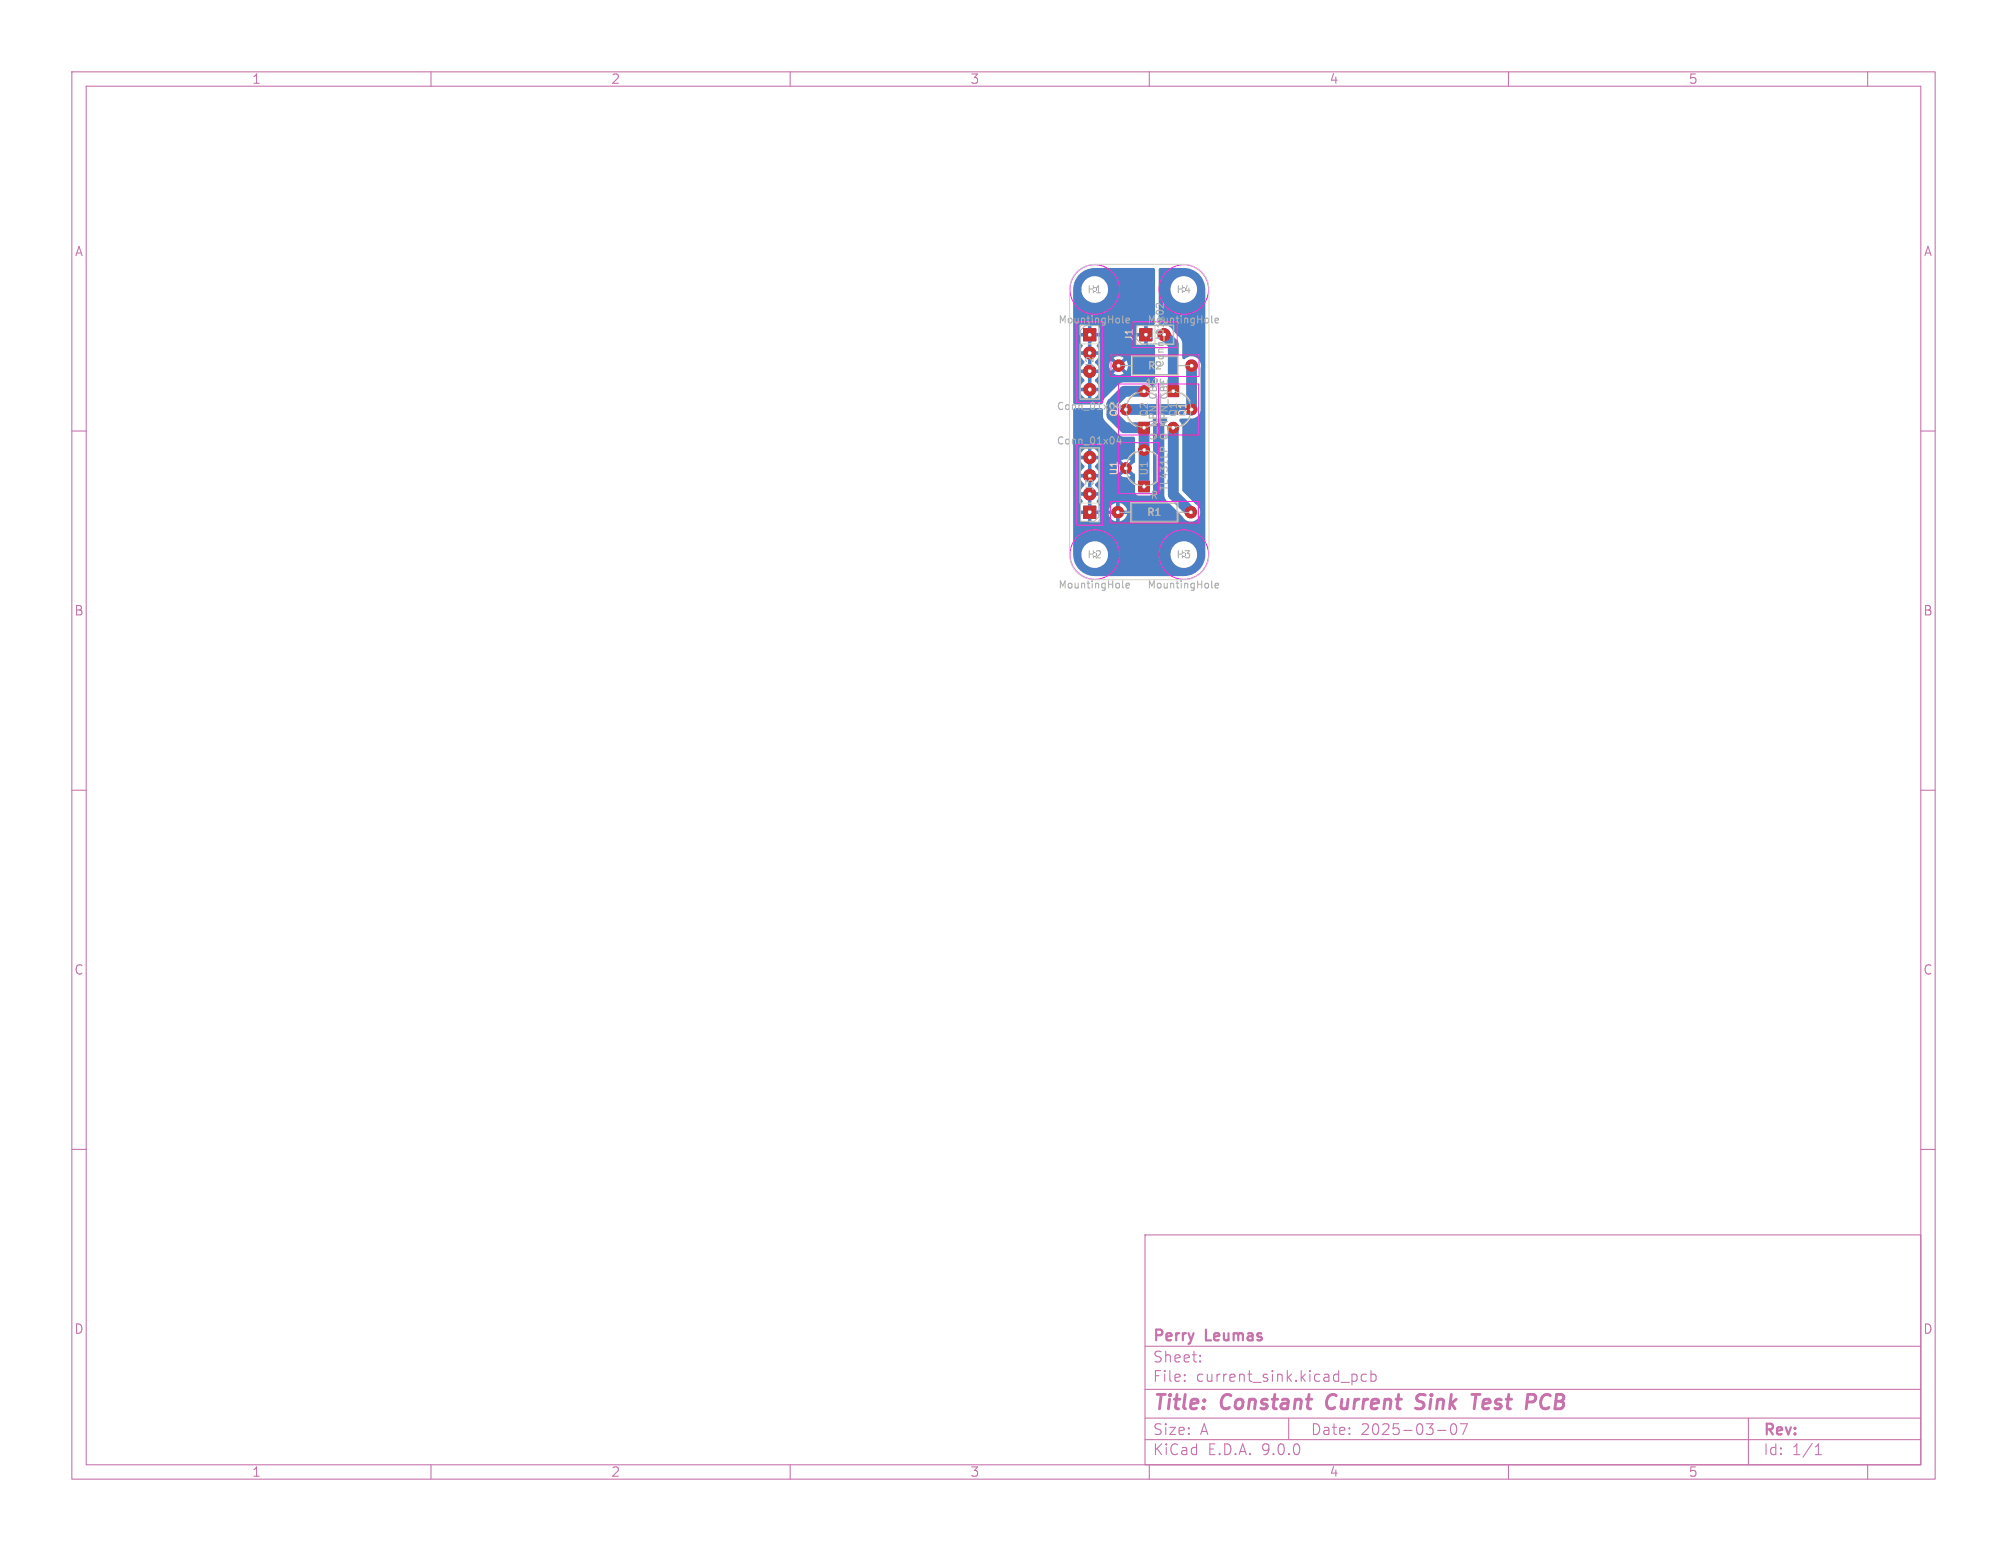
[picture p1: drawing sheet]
<svg xmlns="http://www.w3.org/2000/svg" width="279mm" height="216mm" viewBox="0 0 279 216" stroke-linecap="round" stroke-linejoin="round" font-family="sans-serif">
<defs><g id="words">
<g font-size="2.8" fill="#c872ab">
<text x="160.4" y="196.8">Title:</text>
<text x="170.1" y="196.8">Constant</text>
<text x="185.5" y="196.8">Current</text>
<text x="198.8" y="196.8">Sink</text>
<text x="207.4" y="196.8">Test</text>
<text x="215.7" y="196.8">PCB</text>
</g>
<g font-size="2.1" fill="#c872ab">
<text x="160.4" y="189.9">Sheet:</text>
<text x="160.4" y="187.1">Perry</text>
<text x="167.9" y="187.1">Leumas</text>
<text x="160.4" y="192.6">File:</text>
<text x="166.5" y="192.6">current_sink.kicad_pcb</text>
<text x="160.4" y="202.8">KiCad</text>
<text x="160.4" y="200">Size:</text>
<text x="167" y="200">A</text>
<text x="168.1" y="202.8">E.D.A.</text>
<text x="175.7" y="202.8">9.0.0</text>
<text x="182.4" y="200">Date:</text>
<text x="189.4" y="200">2025-03-07</text>
<text x="245.4" y="200.2">Rev:</text>
<text x="245.4" y="202.8">Id:</text>
<text x="249.5" y="202.8">1/1</text>
</g>
<g font-size="1.8" fill="#c872ab">
<text x="35" y="11.9">1</text>
<text x="85" y="11.9">2</text>
<text x="135" y="11.9">3</text>
<text x="185" y="11.9">4</text>
<text x="235" y="11.9">5</text>
<text x="10.3" y="35.9">A</text>
<text x="267.7" y="35.9">A</text>
<text x="10.3" y="85.9">B</text>
<text x="267.7" y="85.9">B</text>
<text x="10.3" y="135.9">C</text>
<text x="267.7" y="135.9">C</text>
<text x="10.3" y="185.9">D</text>
<text x="267.7" y="185.9">D</text>
<text x="35" y="205.8">1</text>
<text x="85" y="205.8">2</text>
<text x="135" y="205.8">3</text>
<text x="185" y="205.8">4</text>
<text x="235" y="205.8">5</text>
</g>
<g font-size="1.4" fill="#fff">
<text x="151.3" y="41">H1</text>
<text x="163.7" y="41">H4</text>
<text x="159.8" y="47.3">J1</text>
<text x="152.4" y="51.4" transform="rotate(-90 152.4 51.4)">J2</text>
<text x="162.2" y="51.3" transform="rotate(-90 162.2 51.3)">Conn_01x02</text>
<text x="152.4" y="68.5" transform="rotate(-90 152.4 68.5)">J3</text>
<text x="151.3" y="77.9">H2</text>
<text x="163.7" y="77.9">H3</text>
</g>
<g font-size="1.4" fill="#afafaf">
<text x="147.3" y="45.2">MountingHole</text>
<text x="159.7" y="45.2">MountingHole</text>
<text x="159.3" y="54">12k</text>
<text x="159.7" y="51.6">R2</text>
<text x="147" y="57.3">Conn_01x04</text>
<text x="155.8" y="58.1" transform="rotate(-90 155.8 58.1)">Q2</text>
<text x="160" y="58.1" transform="rotate(-90 160 58.1)">Q2</text>
<text x="164.1" y="58.1" transform="rotate(-90 164.1 58.1)">Q1</text>
<text x="165.3" y="58.1" transform="rotate(-90 165.3 58.1)">Q1</text>
<text x="147" y="62.1">Conn_01x04</text>
<text x="161.3" y="61.4" transform="rotate(-90 161.3 61.4)">Q_NPN_CBE</text>
<text x="162.8" y="61.4" transform="rotate(-90 162.8 61.4)">Q_NPN_CBE</text>
<text x="160" y="66.3" transform="rotate(-90 160 66.3)">U1</text>
<text x="160.1" y="69.7">R</text>
<text x="162.8" y="68.4" transform="rotate(-90 162.8 68.4)">TL431LP</text>
<text x="159.6" y="72">R1</text>
<text x="147.3" y="82.1">MountingHole</text>
<text x="159.7" y="82.1">MountingHole</text>
</g>
<g font-size="1.4" fill="#f2eda1">
<text x="157.9" y="47.6" transform="rotate(-90 157.9 47.6)">J1</text>
<text x="155.8" y="66.3" transform="rotate(-90 155.8 66.3)">U1</text>
</g>
</g></defs>
<g fill="none" stroke="#c872ab" stroke-width=".15">
<path d="M10 10h259.4v195.9h-259.4zM12 12h255.4v191.9h-255.4zM60 10v2M110 10v2M160 10v2M210 10v2M260 10v2M10 60h2M267.4 60h2M10 110h2M267.4 110h2M10 160h2"/>
<path d="M159.4 171.9h108v32h-108zM267.4 160h2M159.4 197.4h108M159.4 193.4h108M159.4 187.4h108M164.9 192.1l.1 .1-.1 .1M164.9 192.1v.1v.1M164.9 191.4v.1M164.9 192.1v.2M164.9 191.4h.1l-.1 .1M167.1 189.4v.1v.1M167.1 189.4l-.1 .1 .1 .1"/>
<path d="M167.1 188.7v.1M167.1 189.4v.2M167.1 188.7h-.1l.1 .1M179.4 197.4v3M188.4 191.3h.2l.3 .3v.5l-.3 .2h-.2M190.2 191.4l-.4-.1-.3 .3v.4l.1 .2 .2 .1 .4-.1M190.9 191.4l.4-.1 .3 .3v.4l-.2 .2-.1 .1-.4-.1M190.9 190.8v1.5M200.1 199.1h1.2M202.1 198.3a.36 .36 0 0 1 .6 .2 .77 .77 0 0 1-.4 1.2 1 1 0 0 1-.2-1.4zM203.3 198.2h1l-.7 1.5M243.4 197.4v6.5"/>
<path d="M60 203.9v2M110 203.9v2M159.4 200.4h108M160 203.9v2M210 203.9v2M252.7 202.5h.9M252.7 201.4l.4-.4v1.5M260 203.9v2"/>
</g>
<path d="M185 194.4a1.27 1.27 0 0 0-.1 1.6M198.1 195.9a.85 .85 0 0 1-1.1 .1M198.1 194.1h-.4a.49 .49 0 0 0-.5 .4 .49 .49 0 0 0 .3 .6l.6 .1M204.9 194.1h1.1M207.2 194.8l-.6 .1-.1 .2-.1 .7 .1 .2 .2 .1h.3M207.4 195.2l-1 .2M215 194.2a1.28 1.28 0 0 0-.2 1.8l.2 .1" fill="none" stroke="#c872ab" stroke-width=".4"/>
<g fill="#4d7fc4" stroke="#4d7fc4" stroke-width=".14">
<path d="M158.7 45.8h1.7v1.7h-1.7z"/>
<path d="M158.5 67h1.5v1.5h-1.5z"/>
<path d="M150.9 45.8h1.6v1.7h-1.6z"/>
<path d="M162.6 53.7h1.5v1.5h-1.5z"/>
<path d="M150.9 70.4h1.6v1.8h-1.6z"/>
<path d="M158.5 58.8h1.5v1.5h-1.5z"/>
<circle cx="155.7" cy="50.9" r=".8"/>
<circle cx="165.9" cy="50.9" r=".8"/>
<circle cx="162.1" cy="46.6" r=".85"/>
<circle cx="156.7" cy="65.2" r=".75"/>
<circle cx="159.3" cy="62.6" r=".75"/>
<circle cx="151.7" cy="49.1" r=".85"/>
<circle cx="151.7" cy="51.7" r=".85"/>
<circle cx="151.7" cy="54.2" r=".85"/>
<circle cx="165.9" cy="57" r=".75"/>
<circle cx="163.3" cy="59.5" r=".75"/>
<circle cx="165.8" cy="71.3" r=".8"/>
<circle cx="155.6" cy="71.3" r=".8"/>
<circle cx="151.7" cy="68.8" r=".85"/>
<circle cx="151.7" cy="66.2" r=".85"/>
<circle cx="151.7" cy="63.7" r=".85"/>
<circle cx="156.7" cy="57" r=".75"/>
<circle cx="159.3" cy="54.5" r=".75"/>
</g>
<path d="M154.8 57.8l1.7 1.7h2.8v8.2M156.7 57h9.2M159.3 54.5h-2.8l-1.7 1.7M162.1 46.6l1.2 1.3v6.6M163.3 59.5v9.4l2.5 2.4M165.9 50.9v6.1" fill="none" stroke="#4d7fc4" stroke-width="1.5"/>
<g fill="#4d7fc4">
<path d="M151.4 52.1h.6v1.7h-.6z"/>
<path d="M151.4 47h.6v1.7h-.6z"/>
<path d="M150.2 38.3a3 3 0 0 1 2.2-1h8.2l.2 .2v7.6l-.2 .2h-.8v.9h-.5v-.9h-.9l-.2 .4v.7h.9v.5h-.9v.7l.1 .2 .3 .1 .7 .1v-1h.5v1l.8-.1 .2 .2v5.7l-.2 .1h-.1l-.6-.5-.5-.2h-3.2l-.5 .3-1.9 1.9-.4 .9h-3.8l-.2-.2v-10.4h.9v.7h1v.5h-1l.1 .8a.44 .44 0 0 1 .3 .6l-.3 .6h.9v.5h-.9l.1 .4 .5 .6-.1 .2-.4 .4-.1 .4h.9v.5h-.9l.1 .5 .5 .5-.1 .2-.4 .4-.1 .5h.9v.5h-.9a1.34 1.34 0 0 0 1 1v-.8h.6v.8a1.34 1.34 0 0 0 1-1h-.9v-.5h.9l-.1-.5-.5-.5 .1-.2 .4-.4 .1-.5h-.9v-.5h.9l-.3-.6h1.7l.1 .4 .1 .4 .7-.7 .1 .2 .3 .2-.7 .7a1.29 1.29 0 0 0 1.4 0l-.6-.7 .2-.2 .1-.2 .7 .7a1.29 1.29 0 0 0 0-1.4l-.7 .7-.1-.3-.2-.1 .6-.7a1.29 1.29 0 0 0-1.4 0l.7 .7-.2 .1-.2 .3-.7-.7-.2 .6h-1.7l-.2-.3-.1-.1 .5-.6 .1-.4h-.9v-.5h.9l-.3-.6a.48 .48 0 0 1 .3-.6v-.8h-.9v-.5h.9v-.8l-.2-.3h-.8v.9h-.6v-.9h-.8l-.3 .4h-.9v-5.5h1.1v.2a1.85 1.85 0 0 0 2.9 1.5 1.85 1.85 0 0 0 0-3.2 1.85 1.85 0 0 0-2.9 1.5h-1.1l.3-1.1z"/>
<path d="M151.4 69.2h.6v1.7h-.6z"/>
<path d="M151.4 64.1h.6v1.7h-.6z"/>
<path d="M161.4 37.4l3.4-.1a3 3 0 0 1 3 3v36.9a3 3 0 0 1-3 3h-12.4a3 3 0 0 1-3-3.1h1.1v.2a1.85 1.85 0 0 0 2 1.8 1.85 1.85 0 0 0 1.8-2h8.6v.2a1.85 1.85 0 0 0 2.9 1.5 1.85 1.85 0 0 0 0-3.2 1.85 1.85 0 0 0-2.9 1.5h-8.6l-.1-.3a1.85 1.85 0 0 0-1.9-1.5 1.85 1.85 0 0 0-1.8 1.8h-1.1v-6.7h.9v.7h1v.5h-1l.1 .7 .1 .2 .2 .1 .7 .1v-1h.6v1l.7-.1 .2-.1 .1-.2v-.7h-.9v-.5h3.2l-.1 .1 .1 .4h-.9a1.29 1.29 0 0 0 1 1v-1l.2 .1 .3-.1v1a1.29 1.29 0 0 0 1-1h-1l.1-.2-.1-.3 1-.1a1.29 1.29 0 0 0-1-1v1l-.2-.1-.3 .1-.1-1a1.29 1.29 0 0 0-1 1.1h-1.3v-.9a.44 .44 0 0 1-.3-.6l.3-.6h-.9v-.5h.9l-.1-.4-.5-.6 .1-.2 .4-.4 .1-.4h-.9v-.5h.9l-.1-.5-.5-.5 .5-.6 .1-.5h-.9v-.5h.9a1.34 1.34 0 0 0-1-1v.8h-.6v-.8a1.34 1.34 0 0 0-1 1h.9v.5h-.9l.1 .5 .5 .5-.1 .2-.4 .4-.1 .5h.9v.5h-.9l.1 .4 .5 .6-.1 .1-.4 .5-.1 .4h.9v.5h-.9l.3 .6a.48 .48 0 0 1-.3 .6l-.1 .2h-.9v-13.3l.1-.2 .1-.1h3.8l.1 .2v.9l.2 .6 2 2 .5 .3 1.7 .1 .1 3.3-.1 .2-.8 .7v-.2l-.3-.1 .6-.7a1.24 1.24 0 0 0-1.4 0l.7 .7-.2 .1-.2 .2-.6-.6a1.24 1.24 0 0 0 0 1.4l.6-.7 .1 .2 .3 .2-.6 .6a1.24 1.24 0 0 0 1.3 0l-.6-.6 .3-.2v-.2l.9 .8v2.5l.2 .3 .3 .2h1.6l.3-.2 .1-.3v-10v-.2h.2h1.6l.2 .1v.2l-.3 .5-.1 .3v9.7l.3 .6 2.3 2.3a1.31 1.31 0 0 0 2 .2 1.31 1.31 0 0 0-.3-2.1l-1.8-1.9v-8.8l-.1-.3-.3-.6v-.2h.2h1.6a1.27 1.27 0 0 0 1.1-1.4v-5.7a1.35 1.35 0 0 0-.6-1.5 1.35 1.35 0 0 0-1.7 .3l-.1-.1-.1-.1v-2l-.1-.4-1.2-1.4a1.52 1.52 0 0 0-1.9-.7l-.1-.2v-4.9h1.6v.2a1.85 1.85 0 0 0 2.9 1.5 1.85 1.85 0 0 0 0-3.2 1.85 1.85 0 0 0-2.9 1.5h-1.6z"/>
</g>
<g fill="#fff" stroke="#fff" stroke-width=".14">
<circle cx="155.7" cy="50.9" r=".17"/>
<circle cx="165.9" cy="50.9" r=".17"/>
<circle cx="159.3" cy="67.7" r=".17"/>
<circle cx="156.7" cy="65.2" r=".17"/>
<circle cx="159.3" cy="62.6" r=".17"/>
<circle cx="151.7" cy="46.6" r=".17"/>
<circle cx="151.7" cy="49.1" r=".17"/>
<circle cx="151.7" cy="54.2" r=".17"/>
<circle cx="163.3" cy="54.5" r=".17"/>
<circle cx="165.9" cy="57" r=".17"/>
<circle cx="163.3" cy="59.5" r=".17"/>
<circle cx="165.8" cy="71.3" r=".17"/>
<circle cx="155.6" cy="71.3" r=".17"/>
<circle cx="151.7" cy="71.3" r=".17"/>
<circle cx="151.7" cy="66.2" r=".17"/>
<circle cx="151.7" cy="63.7" r=".17"/>
<circle cx="159.3" cy="59.5" r=".18"/>
<circle cx="156.7" cy="57" r=".18"/>
<circle cx="159.3" cy="54.5" r=".18"/>
</g>
<g fill="#000" stroke="#000" stroke-width=".14">
<circle cx="151.7" cy="49.1" r=".17"/>
<circle cx="151.7" cy="54.2" r=".17"/>
<circle cx="151.7" cy="46.6" r=".17"/>
<circle cx="155.7" cy="50.9" r=".17"/>
<circle cx="156.7" cy="57" r=".18"/>
<circle cx="159.3" cy="59.5" r=".18"/>
<circle cx="159.3" cy="54.5" r=".18"/>
<circle cx="163.3" cy="54.5" r=".17"/>
<circle cx="163.3" cy="59.5" r=".17"/>
<circle cx="165.9" cy="57" r=".17"/>
<circle cx="165.9" cy="50.9" r=".17"/>
<circle cx="151.7" cy="66.2" r=".17"/>
<circle cx="151.7" cy="71.3" r=".17"/>
<circle cx="151.7" cy="63.7" r=".17"/>
<circle cx="155.6" cy="71.3" r=".17"/>
<circle cx="156.7" cy="65.2" r=".17"/>
<circle cx="159.3" cy="67.7" r=".17"/>
<circle cx="159.3" cy="62.6" r=".17"/>
<circle cx="165.8" cy="71.3" r=".17"/>
</g>
<g fill="#c83434" stroke="#c83434" stroke-width=".14">
<path d="M158.7 45.8h1.7v1.7h-1.7z"/>
<path d="M158.5 67h1.5v1.5h-1.5z"/>
<path d="M150.9 45.8h1.6v1.7h-1.6z"/>
<path d="M162.6 53.7h1.5v1.5h-1.5z"/>
<path d="M150.9 70.4h1.6v1.8h-1.6z"/>
<path d="M158.5 58.8h1.5v1.5h-1.5z"/>
<circle cx="155.7" cy="50.9" r=".8"/>
<circle cx="165.9" cy="50.9" r=".8"/>
<circle cx="162.1" cy="46.6" r=".85"/>
<circle cx="156.7" cy="65.2" r=".75"/>
<circle cx="159.3" cy="62.6" r=".75"/>
<circle cx="151.7" cy="49.1" r=".85"/>
<circle cx="151.7" cy="51.7" r=".85"/>
<circle cx="151.7" cy="54.2" r=".85"/>
<circle cx="165.9" cy="57" r=".75"/>
<circle cx="163.3" cy="59.5" r=".75"/>
<circle cx="165.8" cy="71.3" r=".8"/>
<circle cx="155.6" cy="71.3" r=".8"/>
<circle cx="151.7" cy="68.8" r=".85"/>
<circle cx="151.7" cy="66.2" r=".85"/>
<circle cx="151.7" cy="63.7" r=".85"/>
<circle cx="156.7" cy="57" r=".75"/>
<circle cx="159.3" cy="54.5" r=".75"/>
</g>
<g fill="none" stroke="#f2eda1" stroke-width=".14">
<path d="M150.4 45.3v1.3M150.4 47.9h2.6v7.7h-2.6zM156.8 50.9h.7M156.9 58.1a2.61 2.61 0 0 0 1.3 1.3M157.5 49.5h6.6v2.8h-6.6zM158.2 54.6a2.6 2.6 0 0 0-1.3 1.3M158.2 47.9h1.3M160.8 45.3h2.6v2.6h-2.6zM161.1 55.2v3.6M161.5 55.2v3.6M164.1 50.9h.7M164.4 54.6a2.61 2.61 0 0 1 1.3 1.3"/>
<path d="M165.7 58.1a2.6 2.6 0 0 1-1.3 1.3M150.4 62.3h2.6v7.7h-2.6zM153 71.3v1.3h-1.3M156.7 71.3h.7M156.9 66.3a2.61 2.61 0 0 0 1.3 1.2M157.4 69.9h6.6v2.8h-6.6zM158.2 62.8a2.6 2.6 0 0 0-1.3 1.3M160.4 62.9l.7 .5v3.6l-.7 .5M164 71.3h.7"/>
</g>
<g fill="#f2eda1" stroke="#f2eda1" stroke-width=".14">
<circle cx="155.7" cy="50.9" r=".17"/>
<circle cx="165.9" cy="50.9" r=".17"/>
<circle cx="159.3" cy="67.7" r=".17"/>
<circle cx="156.7" cy="65.2" r=".17"/>
<circle cx="159.3" cy="62.6" r=".17"/>
<circle cx="151.7" cy="46.6" r=".17"/>
<circle cx="151.7" cy="49.1" r=".17"/>
<circle cx="151.7" cy="54.2" r=".17"/>
<circle cx="163.3" cy="54.5" r=".17"/>
<circle cx="165.9" cy="57" r=".17"/>
<circle cx="163.3" cy="59.5" r=".17"/>
<circle cx="165.8" cy="71.3" r=".17"/>
<circle cx="155.6" cy="71.3" r=".17"/>
<circle cx="151.7" cy="71.3" r=".17"/>
<circle cx="151.7" cy="66.2" r=".17"/>
<circle cx="151.7" cy="63.7" r=".17"/>
<circle cx="159.3" cy="59.5" r=".18"/>
<circle cx="156.7" cy="57" r=".18"/>
<circle cx="159.3" cy="54.5" r=".18"/>
</g>
<g fill="none" stroke="#ff26e2" stroke-width=".14">
<path d="M149.9 44.8h3.6v11.2h-3.6zM154.7 49.4h12.2v3h-12.2zM155.7 53.5h5.6v7.1h-5.6zM157.7 44.8h6.2v3.6h-6.2zM161.3 53.5h5.6v7.1h-5.6zM149.9 61.9h3.6v11.2h-3.6zM154.6 69.8h12.2v3h-12.2zM155.7 61.6h5.6v7.1h-5.6z"/>
<circle cx="152.4" cy="40.3" r="3.4"/>
<circle cx="164.8" cy="40.3" r="3.4"/>
<circle cx="152.4" cy="77.2" r="3.5"/>
<circle cx="164.8" cy="77.2" r="3.5"/>
</g>
<g fill="#ff26e2" stroke="#ff26e2" stroke-width=".14">
<circle cx="155.7" cy="50.9" r=".17"/>
<circle cx="165.9" cy="50.9" r=".17"/>
<circle cx="159.3" cy="67.7" r=".17"/>
<circle cx="156.7" cy="65.2" r=".17"/>
<circle cx="159.3" cy="62.6" r=".17"/>
<circle cx="151.7" cy="46.6" r=".17"/>
<circle cx="151.7" cy="49.1" r=".17"/>
<circle cx="151.7" cy="54.2" r=".17"/>
<circle cx="163.3" cy="54.5" r=".17"/>
<circle cx="165.9" cy="57" r=".17"/>
<circle cx="163.3" cy="59.5" r=".17"/>
<circle cx="165.8" cy="71.3" r=".17"/>
<circle cx="155.6" cy="71.3" r=".17"/>
<circle cx="151.7" cy="71.3" r=".17"/>
<circle cx="151.7" cy="66.2" r=".17"/>
<circle cx="151.7" cy="63.7" r=".17"/>
<circle cx="159.3" cy="59.5" r=".18"/>
<circle cx="156.7" cy="57" r=".18"/>
<circle cx="159.3" cy="54.5" r=".18"/>
</g>
<path d="M156.3 44v.8l.1 .2M156.8 44.6l.4-.1v-.2h-.3l-.1 .1v.5h.4M161.9 42.2v.7l-.7-.7-.3 .2 .1 .4M168.7 44v.8l.1 .2M169.2 44.6l.4-.1v-.2h-.3l-.1 .1v.5h.4M155.7 60.8l-.2 .7h.6M156 61.1v.7M161.5 62.4l.2-.1h.2l.1 .1M156.3 80.9v.8l.1 .2M156.8 81.5l.4-.1v-.2h-.3l-.1 .1v.5h.4M168.7 80.9v.8l.1 .2M169.2 81.5l.4-.1v-.2h-.3l-.1 .1v.5h.4" fill="none" stroke="#afafaf" stroke-width=".15"/>
<path d="M153 45.3v10.2h-2.6v-9.5M155.7 50.9h1.9M157.5 55.2a2.48 2.48 0 0 1 3.5 0v3.6a2.48 2.48 0 0 1-3.5 0 2.48 2.48 0 0 1 0-3.6zM157.6 49.6h6.3v2.6h-6.3zM158.3 45.3h5v2.6h-4.4l-.6-.7zM161.6 55.2a2.48 2.48 0 0 1 3.5 0 2.48 2.48 0 0 1 0 3.6 2.48 2.48 0 0 1-3.5 0v-3.5M163.9 50.9h2M150.4 62.4h2.6v9.5l-.7 .7h-1.9zM155.6 71.3h1.9M157.5 63.4a2.48 2.48 0 0 1 3.5 0v3.5a2.48 2.48 0 0 1-3.5 0 2.48 2.48 0 0 1 0-3.5zM157.5 70h6.3v2.6h-6.3zM163.8 71.3h2" fill="none" stroke="#afafaf" stroke-width=".14"/>
<g fill="#afafaf" stroke="#afafaf" stroke-width=".14">
<circle cx="155.7" cy="50.9" r=".17"/>
<circle cx="165.9" cy="50.9" r=".17"/>
<circle cx="159.3" cy="67.7" r=".17"/>
<circle cx="156.7" cy="65.2" r=".17"/>
<circle cx="159.3" cy="62.6" r=".17"/>
<circle cx="151.7" cy="46.6" r=".17"/>
<circle cx="151.7" cy="49.1" r=".17"/>
<circle cx="151.7" cy="54.2" r=".17"/>
<circle cx="163.3" cy="54.5" r=".17"/>
<circle cx="165.9" cy="57" r=".17"/>
<circle cx="163.3" cy="59.5" r=".17"/>
<circle cx="165.8" cy="71.3" r=".17"/>
<circle cx="155.6" cy="71.3" r=".17"/>
<circle cx="151.7" cy="71.3" r=".17"/>
<circle cx="151.7" cy="66.2" r=".17"/>
<circle cx="151.7" cy="63.7" r=".17"/>
<circle cx="159.3" cy="59.5" r=".18"/>
<circle cx="156.7" cy="57" r=".18"/>
<circle cx="159.3" cy="54.5" r=".18"/>
</g>
<path d="M149.9 37.8a3.5 3.5 0 0 1 2.5-1h12.4a3.5 3.5 0 0 1 3.5 3.5v36.9a3.5 3.5 0 0 1-3.5 3.5h-12.4a3.5 3.5 0 0 1-3.5-3.5v-36.9a3.5 3.5 0 0 1 1-2.5z" fill="none" stroke="#d0d2cd" stroke-width=".14"/>
<g fill="#d0d2cd" stroke="#d0d2cd" stroke-width=".14">
<circle cx="155.7" cy="50.9" r=".17"/>
<circle cx="165.9" cy="50.9" r=".17"/>
<circle cx="159.3" cy="67.7" r=".17"/>
<circle cx="156.7" cy="65.2" r=".17"/>
<circle cx="159.3" cy="62.6" r=".17"/>
<circle cx="151.7" cy="46.6" r=".17"/>
<circle cx="151.7" cy="49.1" r=".17"/>
<circle cx="151.7" cy="54.2" r=".17"/>
<circle cx="163.3" cy="54.5" r=".17"/>
<circle cx="165.9" cy="57" r=".17"/>
<circle cx="163.3" cy="59.5" r=".17"/>
<circle cx="165.8" cy="71.3" r=".17"/>
<circle cx="155.6" cy="71.3" r=".17"/>
<circle cx="151.7" cy="71.3" r=".17"/>
<circle cx="151.7" cy="66.2" r=".17"/>
<circle cx="151.7" cy="63.7" r=".17"/>
<circle cx="159.3" cy="59.5" r=".18"/>
<circle cx="156.7" cy="57" r=".18"/>
<circle cx="159.3" cy="54.5" r=".18"/>
</g>
<use href="#words"/>
</svg>
